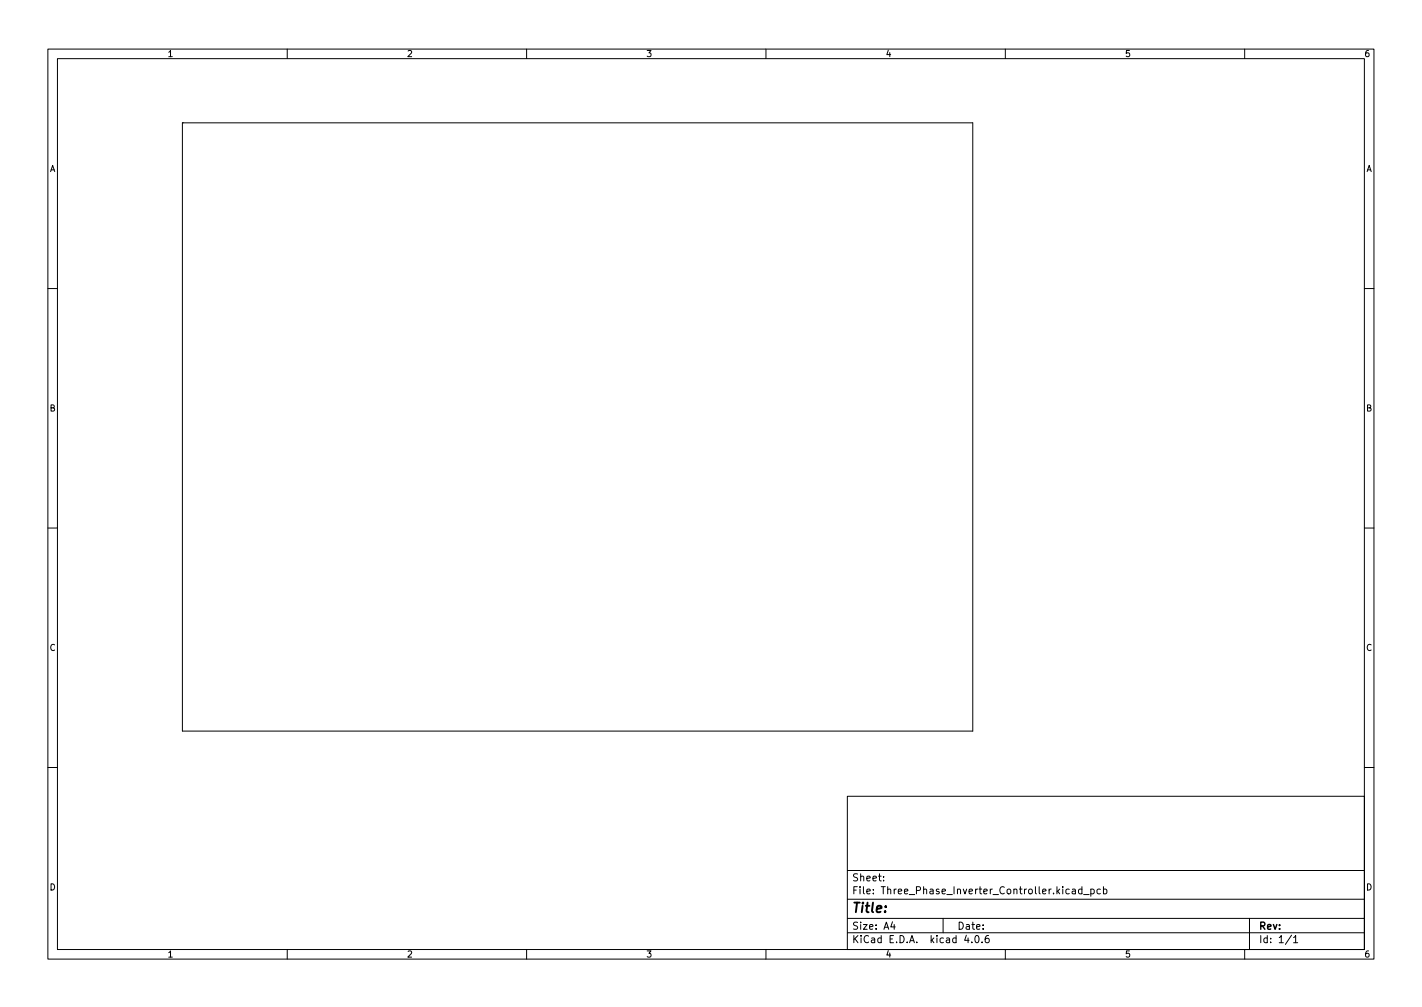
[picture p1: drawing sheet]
<svg xmlns="http://www.w3.org/2000/svg" width="297mm" height="210mm" viewBox="0 0 297 210" stroke-linecap="round" stroke-linejoin="round" font-family="sans-serif">
<defs><g id="words">
<text font-size="2.8" x="178" y="190.6">Title:</text>
<g font-size="2.1">
<text x="178" y="184">Sheet:</text>
<text x="178" y="186.7">File: Three_Phase_Inverter_Controller.kicad_pcb</text>
<text x="178" y="196.9">KiCad E.D.A. kicad 4.0.6</text>
<text x="178" y="194.1">Size: A4</text>
<text x="200" y="194.1">Date:</text>
<text x="263" y="194.1">Rev:</text>
<text x="263" y="196.9">Id: 1/1</text>
</g>
<g font-size="1.8">
<text x="35" y="11.9">1</text>
<text x="85" y="11.9">2</text>
<text x="135" y="11.9">3</text>
<text x="185" y="11.9">4</text>
<text x="235" y="11.9">5</text>
<text x="285" y="11.9">6</text>
<text x="10.3" y="35.9">A</text>
<text x="285.3" y="35.9">A</text>
<text x="10.3" y="85.9">B</text>
<text x="285.3" y="85.9">B</text>
<text x="10.3" y="135.9">C</text>
<text x="285.3" y="135.9">C</text>
<text x="10.3" y="185.9">D</text>
<text x="285.3" y="185.9">D</text>
<text x="35" y="199.9">1</text>
<text x="85" y="199.9">2</text>
<text x="135" y="199.9">3</text>
<text x="185" y="199.9">4</text>
<text x="235" y="199.9">5</text>
<text x="285" y="199.9">6</text>
</g>
</g></defs>
<g fill="none" stroke="#000" stroke-width=".21">
<path d="M10 10.2h277v190.1h-277zM12 12.2h273v186.1h-273zM60 10.2v2M110 10.2v2M160 10.2v2M210 10.2v2M260 10.2v2M38.1 25.6h.1M38.1 25.6h165.1v127h-165.1zM10 60.2h2M285 60.2h2M10 110.2h2"/>
<path d="M285 110.2h2M10 160.2h2M177 166.3h108v32h-108zM285 160.2h2M60 198.3v2M110 198.3v2M160 198.3v2M177 194.8h108M177 191.8h108M177 187.8h108M177 181.8h108M184.6 183.8v.1"/>
<path d="M184.6 183v.1M186.4 192.5l-.3 1h.9M186.8 193v1M197 191.8v3M201.9 195.3l-.4 1h.9M203 196.7v.1M203.9 195.4l.1-.1a.8 .8 0 0 1 .5 .8 .8 .8 0 0 1-.5 .7 1 1 0 0 1-.1-1.4zM205.1 196.7v.1M206.5 195.3l-.4 .1a1.01 1.01 0 0 0 0 1.4l.5-.1v-.5l-.2-.3-.5 .1-.1 .2M210 198.3v2M224 185.7h.6v.9M224.6 186l-.5 .1-.2 .2 .2 .3h.5"/>
<path d="M226 185.7l-.4-.1-.3 .3 .1 .7h.6M226 185.1v1.5M226.4 186.8h1.1M227.9 185.7l.4-.1 .3 .3-.2 .7h-.5M227.9 185.6v1.5M229.9 185.7l-.5-.1-.3 .3 .2 .7h.6M230.5 185.7l.4-.1 .3 .3-.1 .7h-.6M230.5 185.1v1.5M260 198.3v2M261 191.8v6.5M269.8 195.3l-1.3 1.9M270.2 195.8l.4-.5v1.5"/>
<path d="M270.2 196.8h.9"/>
</g>
<use href="#words"/>
</svg>
